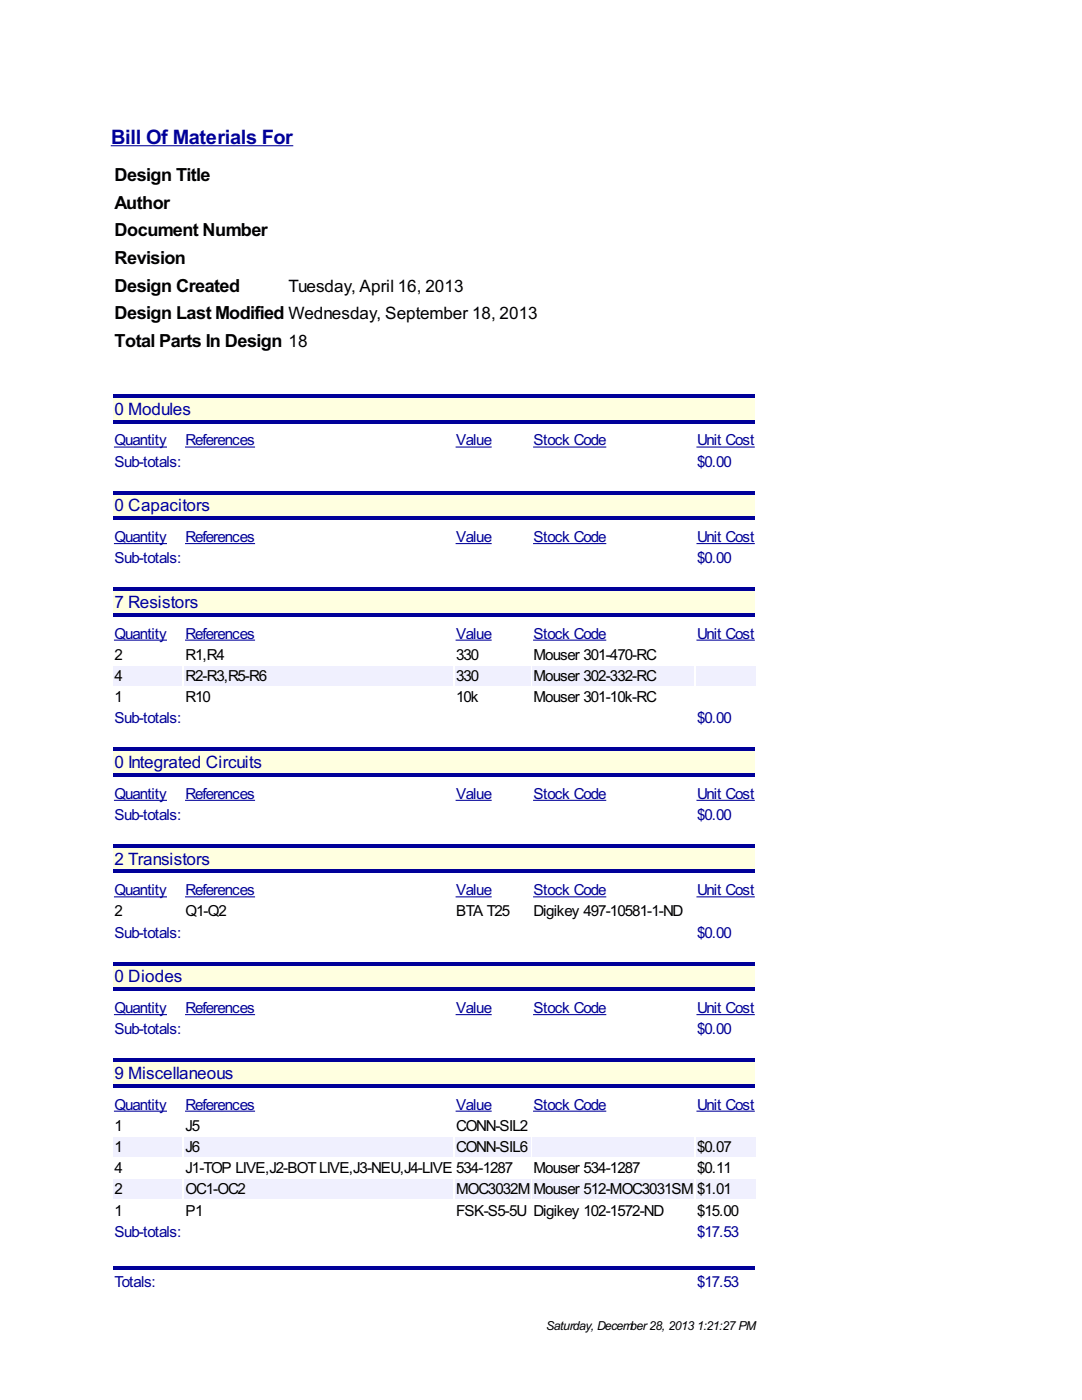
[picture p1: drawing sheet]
<svg xmlns="http://www.w3.org/2000/svg" width="216mm" height="279mm" viewBox="0 0 216 279" stroke-linecap="round" stroke-linejoin="round" font-family="sans-serif">
<defs><g id="words">
<text font-size="4.4" fill="#009" x="22.2" y="28.8">Bill Of Materials For</text>
<g font-size="4">
<text x="22.8" y="36.2">Design Title</text>
<text x="22.8" y="41.7">Author</text>
<text x="22.8" y="47.2">Document Number</text>
<text x="22.8" y="52.7">Revision</text>
<text x="22.8" y="58.2">Design Created</text>
<text x="22.8" y="63.7">Design Last Modified Wednesday, September 18, 2013</text>
<text x="22.8" y="69.2">Total Parts In Design 18</text>
</g>
<text font-size="3.8" x="57.6" y="58.2">Tuesday, April 16, 2013</text>
<g font-size="3.8" fill="#009">
<text x="22.8" y="82.8">0 Modules</text>
<text x="22.8" y="102">0 Capacitors</text>
<text x="22.8" y="121.3">7 Resistors</text>
<text x="22.8" y="153.3">0 Integrated Circuits</text>
<text x="22.8" y="172.5">2 Transistors</text>
<text x="22.8" y="196">0 Diodes</text>
<text x="22.8" y="215.3">9 Miscellaneous</text>
</g>
<g font-size="3.4" fill="#009">
<text x="22.8" y="88.9">Quantity</text>
<text x="37" y="88.9">References</text>
<text x="91" y="88.9">Value</text>
<text x="106.5" y="88.9">Stock Code</text>
<text x="139.1" y="88.9">Unit Cost</text>
<text x="22.8" y="93.1">Sub-totals:</text>
<text x="139.1" y="93.1">$0.00</text>
<text x="22.8" y="108.2">Quantity</text>
<text x="22.8" y="112.4">Sub-totals:</text>
<text x="37" y="108.2">References</text>
<text x="91" y="108.2">Value</text>
<text x="106.5" y="108.2">Stock Code</text>
<text x="139.1" y="108.2">Unit Cost</text>
<text x="139.1" y="112.4">$0.00</text>
<text x="22.8" y="127.4">Quantity</text>
<text x="37" y="127.4">References</text>
<text x="91" y="127.4">Value</text>
<text x="106.5" y="127.4">Stock Code</text>
<text x="139.1" y="127.4">Unit Cost</text>
<text x="22.8" y="144.4">Sub-totals:</text>
<text x="139.1" y="144.4">$0.00</text>
<text x="22.8" y="159.4">Quantity</text>
<text x="37" y="159.4">References</text>
<text x="91" y="159.4">Value</text>
<text x="106.5" y="159.4">Stock Code</text>
<text x="139.1" y="159.4">Unit Cost</text>
<text x="22.8" y="163.6">Sub-totals:</text>
<text x="139.1" y="163.6">$0.00</text>
<text x="22.8" y="178.7">Quantity</text>
<text x="37" y="178.7">References</text>
<text x="91" y="178.7">Value</text>
<text x="106.5" y="178.7">Stock Code</text>
<text x="139.1" y="178.7">Unit Cost</text>
<text x="22.8" y="187.1">Sub-totals:</text>
<text x="139.1" y="187.1">$0.00</text>
<text x="22.8" y="202.2">Quantity</text>
<text x="37" y="202.2">References</text>
<text x="91" y="202.2">Value</text>
<text x="106.5" y="202.2">Stock Code</text>
<text x="139.1" y="202.2">Unit Cost</text>
<text x="22.8" y="206.4">Sub-totals:</text>
<text x="139.1" y="206.4">$0.00</text>
<text x="22.8" y="221.4">Quantity</text>
<text x="37" y="221.4">References</text>
<text x="91" y="221.4">Value</text>
<text x="106.5" y="221.4">Stock Code</text>
<text x="139.1" y="221.4">Unit Cost</text>
<text x="22.8" y="246.8">Sub-totals:</text>
<text x="139.1" y="246.8">$17.53</text>
<text x="22.8" y="256.8">Totals:</text>
<text x="139.1" y="256.8">$17.53</text>
</g>
<g font-size="3.4">
<text x="22.8" y="131.7">2</text>
<text x="37" y="131.7">R1,R4</text>
<text x="91" y="131.7">330</text>
<text x="106.5" y="131.7">Mouser 301-470-RC</text>
<text x="22.8" y="135.9">4</text>
<text x="37" y="135.9">R2-R3,R5-R6</text>
<text x="91" y="135.9">330</text>
<text x="106.5" y="135.9">Mouser 302-332-RC</text>
<text x="22.8" y="140.1">1</text>
<text x="37" y="140.1">R10</text>
<text x="91" y="140.1">10k</text>
<text x="106.5" y="140.1">Mouser 301-10k-RC</text>
<text x="22.8" y="182.9">2</text>
<text x="37" y="182.9">Q1-Q2</text>
<text x="91" y="182.9">BTA T25</text>
<text x="106.5" y="182.9">Digikey 497-10581-1-ND</text>
<text x="22.8" y="225.7">1</text>
<text x="37" y="225.7">J5</text>
<text x="91" y="225.7">CONN-SIL2</text>
<text x="22.8" y="229.9">1</text>
<text x="37" y="229.9">J6</text>
<text x="91" y="229.9">CONN-SIL6</text>
<text x="139.1" y="229.9">$0.07</text>
<text x="22.8" y="234.1">4</text>
<text x="22.8" y="238.4">2</text>
<text x="37" y="234.1">J1-TOP LIVE,J2-BOTLIVE,J3-NEU,J4-LIVE 534-1287</text>
<text x="37" y="238.4">OC1-OC2</text>
<text x="91" y="238.4">MOC3032M</text>
<text x="106.5" y="234.1">Mouser 534-1287</text>
<text x="106.5" y="238.4">Mouser 512-MOC3031SM</text>
<text x="139.1" y="234.1">$0.11</text>
<text x="139.1" y="238.4">$1.01</text>
<text x="22.8" y="242.6">1</text>
<text x="37" y="242.6">P1</text>
<text x="91" y="242.6">FSK-S5-5U Digikey 102-1572-ND</text>
<text x="139.1" y="242.6">$15.00</text>
</g>
<g font-size="2.8">
<text x="109" y="265.5">Saturday, December28, 2013</text>
<text x="139.1" y="265.5">1:21:27PM</text>
</g>
</g></defs>
<path d="M22.6 78.7h128.1v5.8h-128.1z" fill="#ffffe0"/>
<g fill="#009">
<path d="M22.6 78.7h128.1v.7h-128.1z"/>
<path d="M22.6 83.8h128.1v.7h-128.1z"/>
</g>
<path d="M22.6 98h128.1v5.7h-128.1z" fill="#ffffe0"/>
<g fill="#009">
<path d="M22.6 98h128.1v.6h-128.1z"/>
<path d="M22.6 103.1h128.1v.6h-128.1z"/>
</g>
<path d="M22.6 117.3h128.1v5.7h-128.1z" fill="#ffffe0"/>
<g fill="#009">
<path d="M22.6 117.3h128.1v.6h-128.1z"/>
<path d="M22.6 122.4h128.1v.6h-128.1z"/>
</g>
<g fill="#f0f0fe">
<path d="M22.6 132.9h13.8v3.9h-13.8z"/>
<path d="M36.8 132.9h53.6v3.9h-53.6z"/>
<path d="M90.8 132.9h15v3.9h-15z"/>
<path d="M106.3 132.9h32.1v3.9h-32.1z"/>
<path d="M138.9 132.9h11.8v3.9h-11.8z"/>
</g>
<path d="M22.6 149.2h128.1v5.8h-128.1z" fill="#ffffe0"/>
<g fill="#009">
<path d="M22.6 149.2h128.1v.7h-128.1z"/>
<path d="M22.6 154.3h128.1v.7h-128.1z"/>
</g>
<path d="M22.6 168.5h128.1v5.7h-128.1z" fill="#ffffe0"/>
<g fill="#009">
<path d="M22.6 168.5h128.1v.6h-128.1z"/>
<path d="M22.6 173.6h128.1v.6h-128.1z"/>
</g>
<path d="M22.6 192h128.1v5.7h-128.1z" fill="#ffffe0"/>
<g fill="#009">
<path d="M22.6 192h128.1v.6h-128.1z"/>
<path d="M22.6 197.1h128.1v.6h-128.1z"/>
</g>
<path d="M22.6 211.3h128.1v5.7h-128.1z" fill="#ffffe0"/>
<g fill="#009">
<path d="M22.6 211.3h128.1v.6h-128.1z"/>
<path d="M22.6 216.4h128.1v.6h-128.1z"/>
</g>
<g fill="#f0f0fe">
<path d="M22.6 226.9h13.8v3.9h-13.8z"/>
<path d="M36.8 226.9h53.6v3.9h-53.6z"/>
<path d="M90.8 226.9h15v3.9h-15z"/>
<path d="M106.3 226.9h32.1v3.9h-32.1z"/>
<path d="M138.9 226.9h11.8v3.9h-11.8z"/>
<path d="M22.6 235.4h13.8v3.8h-13.8z"/>
<path d="M36.8 235.4h53.6v3.8h-53.6z"/>
<path d="M90.8 235.4h15v3.8h-15z"/>
<path d="M106.3 235.4h32.1v3.8h-32.1z"/>
<path d="M138.9 235.4h11.8v3.8h-11.8z"/>
</g>
<path d="M22.6 252.8h128.1v.6h-128.1z" fill="#009"/>
<g fill="none" stroke="#009" stroke-width=".21">
<path d="M22.2 29.1h36.2M22.8 89.2h10.4M37 89.2h13.8M91 89.2h7M106.5 89.2h14.4M139.1 89.2h11.4M22.8 108.5h10.4M37 108.5h13.8M91 108.5h7M106.5 108.5h14.4M139.1 108.5h11.4M22.8 127.8h10.4"/>
<path d="M37 127.8h13.8M91 127.8h7M106.5 127.8h14.4M139.1 127.8h11.4M22.8 159.7h10.4M37 159.7h13.8M91 159.7h7M106.5 159.7h14.4M139.1 159.7h11.4M22.8 179h10.4M37 179h13.8M91 179h7"/>
<path d="M106.5 179h14.4M139.1 179h11.4M22.8 202.5h10.4M37 202.5h13.8M91 202.5h7M106.5 202.5h14.4M139.1 202.5h11.4M22.8 221.8h10.4M37 221.8h13.8M91 221.8h7M106.5 221.8h14.4M139.1 221.8h11.4"/>
</g>
<use href="#words"/>
</svg>
